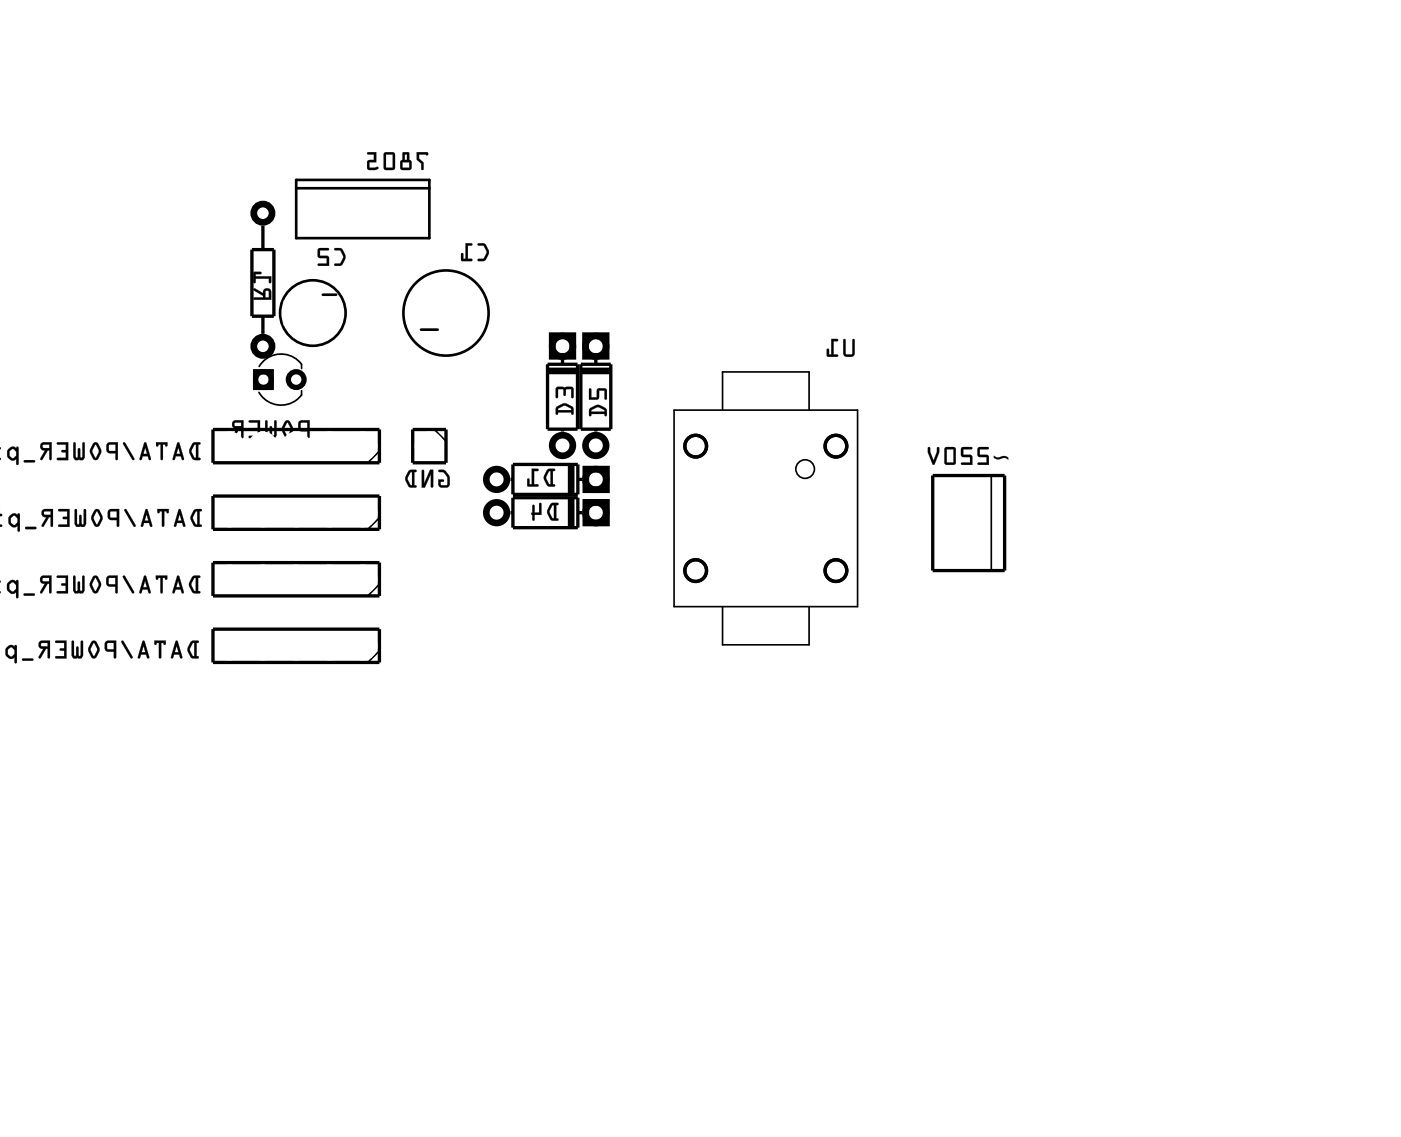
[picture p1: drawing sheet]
<svg xmlns="http://www.w3.org/2000/svg" width="107mm" height="87mm" viewBox="0 0 107 87" stroke-linecap="round" stroke-linejoin="round" font-family="sans-serif">
<g fill="none" stroke="#000" stroke-width=".2">
<path d="M22.6 13.7h10.2v4.5h-10.2zM22.6 14.4h10.2M98.4 8.6h.1M24.6 22.5h1M32.1 25.2h1.3"/>
<circle cx="23.9" cy="23.9" r="2.5"/>
<circle cx="34" cy="23.9" r="3.3"/>
</g>
<path d="M98.4 8.6h.1" fill="none" stroke="#000" stroke-width=".08"/>
<g fill="none" stroke="#000" stroke-width=".25">
<path d="M19.2 19.1h1.7v5h-1.7zM20.1 17.2v1.9M16.2 32.8h12.7v2.5h-12.7zM16.2 37.9h12.7v2.5h-12.7zM20.1 24.1v1.4M31.5 32.8h2.5v2.5h-2.5zM39 36.6h.1M39 39.1h.1M39.1 35.4h5v2.3h-5zM39.1 38h5v2.3h-5zM41.8 27.8h2.3v5h-2.3zM42.9 27.5v.3"/>
<path d="M42.9 32.8v.1M44.1 36.6h.3M44.1 39.1h.3M44.3 27.8h2.3v5h-2.3zM45.5 27.5v.3M45.5 32.8v.1M71.2 36.3h5.4v7.2h-5.4zM16.2 48h12.7v2.6h-12.7zM16.2 42.9h12.7v2.6h-12.7z"/>
</g>
<g fill="none" stroke="#000" stroke-width=".13">
<path d="M19.8 28a1.95 1.95 0 0 1 3.2-.2v.3M23 29.8a.97 .97 0 0 1-.8 1 1.95 1.95 0 0 1-2.4-.9M28.9 39.5l-.8 .9M28.9 34.4l-.8 .9M33.1 32.8l.9 .9M51.4 31.3h14v15h-14zM61.7 31.3v-2.9h-6.6v2.9M75.6 36.3v7.2M28.9 49.7l-.8 .9M28.9 44.6l-.8 .9M55.1 46.3v2.9h6.6v-2.9"/>
<circle cx="61.4" cy="35.8" r=".71"/>
</g>
<path d="M41.8 28.3h2.3M43.6 35.4v2.3M43.6 38v2.3M44.3 28.3h2.3" fill="none" stroke="#000" stroke-width=".51"/>
<g fill="#000">
<path d="M25.5 19l.1 .1h.4l.2 .5-.2 .5h-.4l-.1 .1 .1 .1a.6 .6 0 0 0 .8-.6l-.1-.3-.2-.4-.2-.1zM24.3 19l-.1 .6 .2 .1h.5v.4h-.6l-.1 .1 .9 .1v-.7l-.7-.1v-.4h.6l.1-.1z"/>
<path d="M25.5 19v.1h.5l.2 .5-.2 .5h-.4a.1 .1 0 0 0-.1 .1 .1 .1 0 0 0 .1 .1l.5-.1 .3-.6-.3-.6zM25.5 19h.6l.2 .4a.83 .83 0 0 1-.3 .9h-.4l-.1-.1 .1-.1h.4l.2-.4v-.2l-.2-.4h-.4zM24.3 19v.7h.6v.4h-.6a.1 .1 0 0 0-.1 .1 .1 .1 0 0 0 .1 .1h.8v-.7l-.7-.1v-.4h.6a.1 .1 0 0 0 .1-.1 .1 .1 0 0 0-.1-.1zM24.3 19h.8l-.1 .1h-.6v.4l.6 .1 .1 .7-.9-.1 .1-.1h.6v-.4h-.5l-.1-.1z"/>
<path d="M31.8 11.6v.6l.3 .3v.4l.2 .1v-.6l-.3-.3v-.3h.5l.1 .1 .1-.2zM30.7 11.6v.6l-.2 .2v.5l.2 .1h.6l.1-.2v-.4l-.2-.2v-.5zM30.7 12.4h.5v.4h-.5zM30.9 11.8h.2v.4h-.2zM29.3 11.7v1.2l.1 .1h.6l.1-.2v-1.1l-.1-.1zM29.4 11.8h.6v1h-.6zM28 11.6l.1 .2h.4v.4l-.4 .1-.1 .6 .2 .1h.4a.15 .15 0 0 0 .2 0 .15 .15 0 0 0 0-.3l-.6 .1v-.4h.5v-.8z"/>
<path d="M31.8 11.6v.6l.3 .3v.4a.1 .1 0 0 0 .1 .1 .1 .1 0 0 0 .1-.1v-.5l-.3-.3v-.3h.5l.1 .1 .1-.2zM31.8 11.6l.8 .1v.2l-.1-.1h-.5v.3l.3 .3v.6l-.1-.1v-.4l-.4-.3zM30.7 11.6v.6l-.2 .2v.5l.2 .1h.6l.1-.2v-.4l-.2-.2v-.5zM30.7 11.6l.5 .1v.5l.2 .2v.4l-.1 .2h-.6l-.1-.1-.1-.5 .2-.2zM30.7 12.4h.5v.4h-.5zM30.7 12.4v.4h.5v-.4zM30.9 11.8h.2v.4h-.2zM30.9 11.8v.4h.2v-.4zM29.3 11.7v1.2l.1 .1h.6l.1-.2v-1.1l-.1-.1zM29.3 11.7l.7-.1 .1 .1v1.1l-.1 .2h-.6l-.1-.1zM29.4 11.8h.6v1h-.6zM29.4 11.8v1h.6v-1zM28 11.6l.1 .2h.4v.4l-.4 .1-.1 .6 .2 .1 .6-.1a.1 .1 0 0 0 .1-.1 .1 .1 0 0 0-.1-.1l-.6 .1v-.4h.5v-.8zM28 11.6h.7v.8h-.5v.4l.6-.1 .1 .1-.1 .1-.6 .1-.2-.1 .1-.6 .4-.1v-.4h-.4z"/>
<path d="M36.5 18.6v.1l.4 .1 .2 .4-.2 .5-.4 .1-.1 .1h.1a.6 .6 0 0 0 .8-.6v-.2l-.3-.4-.2-.1zM35.5 18.6v1.2h-.2v-.4l-.1-.1v.6h.8v-.1h-.3v-1.1h.3v-.1z"/>
<path d="M36.5 18.6v.1l.4 .1 .2 .4-.2 .5h-.4a.1 .1 0 0 0-.1 .1 .1 .1 0 0 0 .1 .1l.6-.1 .2-.6-.3-.6zM36.5 18.6h.5l.3 .5a.83 .83 0 0 1-.4 .8h-.4l-.1-.1h.1l.4-.1 .2-.3v-.3l-.2-.4h-.4zM35.5 18.6v1.2h-.2l.1-.4a.1 .1 0 0 0-.1-.1 .1 .1 0 0 0-.1 .1v.5h.8a.1 .1 0 0 0 .1-.1 .1 .1 0 0 0-.1-.1l-.3 .1v-1.1l.3 .1a.1 .1 0 0 0 .1-.1 .1 .1 0 0 0-.1-.1zM35.5 18.6h.5v.1h-.3v1.1h.3v.1h-.8v-.6l.1 .1v.4h.2z"/>
<path d="M14.7 33.8a.81 .81 0 0 0 0 1.2l.5 .1 .1-.1-.2-.1v-1h.2v-.1h-.4zM14.8 33.9h.2v1h-.2l-.2-.5zM13.6 33.8l-.4 1.3h.1l.1-.3h.4l.1 .3h.1v-.1l-.3-1.2zM13.6 34.2l.1 .4h-.2zM11.9 33.8l.1 .3h.1v-.2h.2v1.1l.1 .1v-1.2h.2v.2h.1l.1-.3zM11 33.8l-.4 1.3h.2l.1-.3h.4l.1 .3h.1v-.1l-.3-1.2zM11.1 34.2l.1 .4h-.3zM9.4 33.8v.1l.7 1.2h.1v-.1l-.7-1.2zM8.2 33.8l-.1 .2v.4l.2 .2h.5v.5h.1l.1-1.3zM8.3 34l.5-.1v.5h-.5zM7.1 33.8l-.2 .6 .2 .6a.23 .23 0 0 0 .4 0l.2-.7-.2-.5h-.2zM7.3 33.9l.2 .5-.2 .5-.3-.5zM5.6 33.8v1.1l.1 .2h.6l.2-.2v-1.1h-.2v1.1h-.1h-.1v-.6l-.1-.1-.1 .1v.6h-.1v-1.1zM4.4 33.8v.1h.6v.4l-.3 .1v.1h.3v.4h-.6l-.1 .2h.9v-1.3zM3.1 33.8a.32 .32 0 0 0 0 .4 .32 .32 0 0 0 .3 .2l-.3 .7h.1l.4-.7h.2v.6l.1 .1v-1.3zM3.3 34l.5-.1v.3h-.5zM1.8 35.1l.1 .2h.7l.1-.1-.1-.1zM.6 34.3v.1a.54 .54 0 0 0 .4 .8l.2-.2v.4h.2v-1.3a.09 .09 0 0 0-.1 0 .09 .09 0 0 0-.1 .1l-.2-.1zM.8 34.4l.2-.1 .2 .2v.3l-.2 .2-.3-.2zM-.1 34.1l.1 1 .1-.1-.2-.1v-.6l.2-.1zM-.1 33.7v.2zM-.1 34.1v1zM-.1 34.1v1zM-.1 35.1v.2zM-.1 34.1v1zM-.1 34.1v1zM-.1 34.7v.2zM-.1 34.1v1zM-.1 33.8v1.3zM-.1 34.1v1zM-.1 34.3v.3zM-.1 34.1v1z"/>
<path d="M14.7 33.8l-.3 .5 .1 .3 .2 .5h.5a.1 .1 0 0 0 .1-.1 .1 .1 0 0 0-.1-.1h-.1v-1h.1a.1 .1 0 0 0 .1-.1 .1 .1 0 0 0-.1-.1zM14.7 33.9l.2-.1h.4l-.1 .1h-.1v1.1h.2l-.1 .1h-.5l-.2-.5v-.3zM14.8 34l.2-.1v1h-.2l-.2-.5zM14.8 33.9l-.2 .5 .2 .5 .2 .1v-1.1zM13.5 33.8l-.3 1.3h.1l.1-.3h.4l.1 .3h.1l.1-.1-.4-1.2zM13.5 33.8h.2l.3 1.2v.1h-.1l-.1-.3h-.4l-.1 .3-.1-.1zM13.6 34.2l.1 .4h-.2zM13.6 34.1l-.1 .6h.3zM11.9 33.7v.3a.1 .1 0 0 0 .1 .1 .11 .11 0 0 0 .1-.2h.2l-.1 1.1a.1 .1 0 0 0 .1 .1 .1 .1 0 0 0 .1-.1v-1.1h.2a.11 .11 0 0 0 0 .2 .11 .11 0 0 0 .2-.1v-.3zM11.9 33.8h.9l-.1 .3-.1-.2h-.2v1.2l-.1-.1v-1.1h-.2l-.1 .2zM11 33.8l-.4 1.3h.2l.1-.3h.4v.3h.2v-.1l-.3-1.2zM11 33.8h.2l.3 1.2v.1h-.2v-.3h-.4l-.1 .3-.2-.1zM11.1 34.2l.1 .4h-.3zM11.1 34.1l-.2 .6h.3zM9.4 33.8v.1l.7 1.2a.1 .1 0 0 0 .1 0 .1 .1 0 0 0 0-.1l-.6-1.2zM9.4 33.8h.1l.7 1.2v.1h-.1l-.7-1.2zM8.2 33.8l-.1 .2v.4l.2 .2h.5v.4a.1 .1 0 0 0 .1 .1 .1 .1 0 0 0 .1-.1v-1.3h-.6zM8.2 33.8h.8l-.1 1.3h-.1v-.5h-.5l-.2-.2zM8.3 34l.5-.1v.5h-.5zM8.3 34v.4h.5v-.5zM7.1 33.8l-.3 .6 .3 .6a.24 .24 0 0 0 .4 0l.2-.5v-.2l-.2-.5-.2-.1zM7.1 33.8a.23 .23 0 0 1 .4 .1l.2 .5-.2 .6a.24 .24 0 0 1-.4 0l-.2-.6zM7.3 33.9l.2 .5-.2 .5-.3-.5zM7.3 33.9l-.3 .5 .3 .6 .2-.5v-.1zM5.6 33.8v1.1l.2 .2h.2h.3l.2-.2v-1.1a.1 .1 0 0 0-.1-.1 .1 .1 0 0 0-.1 .1l-.1 1.1h-.1v-.6a.1 .1 0 0 0-.1-.1 .1 .1 0 0 0-.1 .1v.6h-.1v-1.1zM5.6 33.8h.2v1.2l.2-.1v-.7l.1 .1v.6l.1 .1 .1-.1v-1.1h.2v1.1l-.2 .2-.3-.1-.3 .1-.1-.2zM4.4 33.8v.1h.6v.4h-.2a.1 .1 0 0 0-.1 .1 .1 .1 0 0 0 .1 .1h.2v.4h-.6a.1 .1 0 0 0-.1 .1 .1 .1 0 0 0 .1 .1h.8v-1.4zM4.4 33.8h.8v1.3h-.9l.1-.1h.6v-.5h-.3v-.1h.3v-.5h-.6zM3.1 33.8a.32 .32 0 0 0 0 .4 .32 .32 0 0 0 .3 .2l-.3 .6a.1 .1 0 0 0 0 .1 .1 .1 0 0 0 .1 0l.4-.7h.2v.6a.1 .1 0 0 0 .1 .1 .1 .1 0 0 0 0-.1v-1.3h-.6zM3.2 33.8h.7v1.3l-.1-.1v-.6h-.2l-.4 .7h-.1l.4-.7a.31 .31 0 0 1-.4-.2 .31 .31 0 0 1 .1-.4zM3.3 34l.5-.1v.3h-.5zM3.3 34v.2h.5v-.3zM1.8 35.1l.1 .2h.7a.1 .1 0 0 0 .1-.1 .1 .1 0 0 0-.1-.1zM1.8 35.2l.8-.1 .1 .1-.1 .1h-.7zM.6 34.3l-.1 .2a.5 .5 0 0 0 .3 .6l.3 .1 .1-.2v.4a.1 .1 0 0 0 .1 .1 .1 .1 0 0 0 .1-.1v-1.2a.1 .1 0 0 0-.1-.1 .1 .1 0 0 0-.1 .1l-.2-.1zM.7 34.2l.3-.1 .2 .1 .1-.1h.1v1.4l-.1-.1-.1-.4-.1 .1h-.2l-.3-.2v-.5zM.8 34.4l.2-.1 .2 .2v.3l-.2 .2-.3-.2zM.7 34.4v.4l.3 .2 .2-.2v-.3l-.2-.2zM-.1 34.1v1a.11 .11 0 0 0 .2-.1 .11 .11 0 0 0-.2-.1v-.6a.11 .11 0 0 0 .2-.1 .11 .11 0 0 0-.2-.1zM-.1 34.1l.2 .1-.2 .1v.7h.2l-.1 .1zM-.1 33.7v.2zM-.1 33.7v.2zM-.1 34.1v1zM-.1 34.1v1zM-.1 34.1v1zM-.1 34.1v1zM-.1 35.1v.2zM-.1 35.1v.2zM-.1 34.1v1zM-.1 34.1v1zM-.1 34.1v1zM-.1 34.1v1zM-.1 34.7v.2zM-.1 34.7v.3zM-.1 34.1v1zM-.1 34.1v1zM-.1 33.8v1.3zM-.1 33.8v1.3zM-.1 34.1v1zM-.1 34.1v1zM-.1 34.3v.3zM-.1 34.3v.3zM-.1 34.1v1zM-.1 34.1v1z"/>
<path d="M19.4 22v.2l.7 .4v.1h-.7l-.1 .1 .1 .1h1.3v-.6a.32 .32 0 0 0-.4-.3 .32 .32 0 0 0-.2 .4zM20.3 22.2h.2v.5h-.3zM19.4 20.8v.8h.1v-.3h1v.3h.2v-.5h-1.2v-.2h.4v-.1z"/>
<path d="M19.4 22v.2l.7 .4v.1h-.7a.1 .1 0 0 0-.1 .1 .1 .1 0 0 0 .1 .1h1.3v-.6a.32 .32 0 0 0-.4-.3 .32 .32 0 0 0-.2 .4l-.6-.4zM19.4 22h.1l.6 .4a.31 .31 0 0 1 .2-.4 .31 .31 0 0 1 .4 .3v.6h-1.3l-.1-.1 .1-.1h.7v-.1l-.7-.4zM20.3 22.2h.2v.5h-.3zM20.3 22.2l-.1 .5h.3v-.5zM19.4 20.8l-.1 .7a.1 .1 0 0 0 .1 .1 .1 .1 0 0 0 .1-.1v-.2h1v.2a.1 .1 0 0 0 .1 .1 .1 .1 0 0 0 .1-.1v-.4h-1.2v-.2h.4a.1 .1 0 0 0 .1-.1 .1 .1 0 0 0-.1-.1zM19.4 20.8h.5v.1h-.4v.2h1.2v.5h-.2v-.3h-1v.3h-.1z"/>
<path d="M22.8 32.2v.1v.5l.1 .1h.5l.1 .5h.1v-1.3zM23 32.3h.4v.4h-.4zM21.8 32.2l-.3 .6 .2 .5a.23 .23 0 0 0 .4 0l.3-.6-.3-.5-.2-.1zM21.9 32.3l.3 .4-.3 .6-.2-.5zM20.3 32.1l-.1 1.1 .2 .2h.6l.1-.2v-1.1h-.1l-.1 .1v1l-.1 .1v-.1v-.6l-.1-.1-.1 .1v.6l-.1 .1-.1-1.1zM19 32.1v.1l.7 .1v.4h-.3l-.1 .1h.1h.3v.5h-.6l-.1 .1h.8v-1.3zM17.8 32.2a.32 .32 0 0 0-.1 .3 .32 .32 0 0 0 .4 .2l-.4 .7h.1l.5-.7h.1v.7h.1l.1-1.3zM17.9 32.3h.5v.2h-.5z"/>
<path d="M22.8 32.2l-.1 .1 .1 .5 .1 .1h.5v.5a.1 .1 0 0 0 .1 .1 .1 .1 0 0 0 .1-.1v-1.3h-.6zM22.8 32.2l.8-.1v1.3h-.1v-.5h-.6l-.1-.1zM23 32.3h.4v.4h-.4zM23 32.3v.4l.5 .1v-.6zM21.8 32.1l-.3 .7 .2 .5a.24 .24 0 0 0 .4 0l.3-.4v-.2l-.3-.6h-.2zM21.8 32.2a.23 .23 0 0 1 .3 0l.3 .6-.3 .5a.24 .24 0 0 1-.4 0l-.2-.5zM21.9 32.3l.3 .4-.3 .6-.2-.5zM21.9 32.3l-.2 .5 .2 .5 .3-.4v-.2zM20.3 32.1l-.1 1.1 .2 .3 .3-.1h.3l.1-.2v-1a.1 .1 0 0 0-.1-.1 .1 .1 0 0 0-.1 .1v1.1l-.1-.1v-.6a.1 .1 0 0 0-.1-.1 .1 .1 0 0 0-.1 .1v.6l-.1 .1-.1-1.1zM20.3 32.1l.1 .1 .1 1.1 .1-.1v-.7l.1 .1v.6l.1 .1 .1-.1v-1l.1-.1h.1v1.1l-.1 .2h-.3h-.3l-.2-.2zM19 32.1v.2h.7v.4h-.3a.1 .1 0 0 0-.1 .1 .1 .1 0 0 0 .1 .1l.3-.1v.5h-.6a.1 .1 0 0 0-.1 .1 .1 .1 0 0 0 .1 .1h.7v-1.4zM19 32.1h.8v1.3h-.8l.1-.1h.6v-.5h-.3h-.1l.1-.1h.3v-.5h-.7zM17.8 32.2a.32 .32 0 0 0-.1 .3 .32 .32 0 0 0 .4 .2l-.4 .6a.1 .1 0 0 0 0 .1 .1 .1 0 0 0 .2 0l.4-.7h.1v.7a.1 .1 0 0 0 .1 .1 .1 .1 0 0 0 .1-.1v-1.3h-.6zM17.8 32.2l.8-.1-.1 1.3h-.1v-.7h-.1l-.4 .7h-.2l.4-.7a.31 .31 0 0 1-.4-.2 .31 .31 0 0 1 .1-.3zM17.9 32.3h.5v.2h-.5zM17.9 32.3v.2h.5v-.3z"/>
<path d="M33.5 35.9v.1l.4 .1 .2 .4v.5h-.1h-.4v-.2h.2l.1-.2h-.5l.1 .5 .2 .1h.4l.2-.2a.92 .92 0 0 0-.5-1.1zM32.2 35.9v1.3h.2l.5-1v.9l.1 .1v-1.3h-.2l-.4 1v-1zM31.2 35.9a.81 .81 0 0 0 0 1.2l.5 .1 .1-.1-.2-.1v-1h.2v-.1h-.4zM31.3 36h.1v1h-.1l-.2-.5z"/>
<path d="M33.5 35.9v.1h.3l.3 .4v.6h-.4l-.1-.2h.2a.1 .1 0 0 0 .1-.1 .1 .1 0 0 0-.1-.1h-.4l.1 .5 .2 .1 .5-.1 .1-.1-.1-.7-.3-.4zM33.5 35.9h.3l.2 .1a.9 .9 0 0 1 .1 1.2h-.5l-.1-.2-.1-.4 .5 .1-.1 .1h-.2l.1 .2h.3h.1v-.6l-.3-.4h-.3zM32.2 35.9v1.3h.2l.5-1v.9a.1 .1 0 0 0 .1 .1 .1 .1 0 0 0 .1-.1v-1.3h-.3l-.4 1.1v-1zM32.2 35.9h.1v1l.5-1h.2v1.3l-.1-.1v-1l-.5 1.1h-.2zM31.2 35.9l-.3 .5 .1 .3 .2 .5h.5a.1 .1 0 0 0 .1-.1 .1 .1 0 0 0-.1-.1h-.1v-1h.1a.1 .1 0 0 0 .1-.1 .1 .1 0 0 0-.1-.1zM31.2 36l.2-.1h.4l-.1 .1h-.1v1l.2 .1-.1 .1h-.5l-.2-.5v-.3zM31.3 36.1l.1-.1v1h-.1l-.2-.5zM31.3 36l-.2 .5 .2 .5h.1v-1z"/>
<path d="M41.7 35.9a.81 .81 0 0 0 0 1.2h.6h.1l-.2-.1v-1l.1-.1v-.1h-.4zM41.9 36h.1v1l-.1-.1-.2-.4zM40.6 35.8v1.2h-.2v-.4l-.1-.1-.1 .6h.8v-.1h-.3v-1l.3-.1 .1-.1z"/>
<path d="M41.7 35.9l-.2 .5v.2l.3 .5h.5a.1 .1 0 0 0 .1 0 .1 .1 0 0 0-.1-.1h-.1v-1h.1a.1 .1 0 0 0 .1-.1 .1 .1 0 0 0-.1-.1zM41.8 35.9l.1-.1h.4v.1h-.1v1.1h.1v.1h-.5l-.3-.5v-.3zM41.9 36h.1v1l-.1-.1-.2-.4zM41.9 36l-.2 .5 .2 .4 .1 .1v-1.1zM40.6 35.8v1.2h-.2v-.4a.1 .1 0 0 0-.1-.1 .1 .1 0 0 0-.1 .1v.5h.8a.1 .1 0 0 0 .1 0 .1 .1 0 0 0-.1-.1h-.3v-1h.3a.1 .1 0 0 0 .1-.1 .1 .1 0 0 0-.1-.1zM40.6 35.8h.5l-.1 .1h-.3v1.1h.3v.1h-.8l.1-.6 .1 .1v.4h.2z"/>
<path d="M42.5 31l-.1 .6 .1 .1 .1-.2h1v.1h.1v-.5a.8 .8 0 0 0-1.2-.1zM42.6 31.2l.5-.2 .4 .2 .1 .1h-1zM42.5 29.6v.8l.1-.1v-.6h.4v.5h.1h.1v-.5h.4v.6h.2v-.6l-.1-.2z"/>
<path d="M42.5 31l-.1 .6a.1 .1 0 0 0 .1 .1 .1 .1 0 0 0 .1-.1v-.1h1v.1a.1 .1 0 0 0 .1 .1 .1 .1 0 0 0 .1-.1l-.1-.5-.4-.3h-.3zM42.5 31l.4-.2h.4l.4 .3v.5h-.1v-.1h-1v.1h-.1l-.1-.4zM42.6 31.2l.5-.2 .4 .2 .1 .1h-1zM42.6 31.2v.1h1l-.1-.1-.4-.2zM42.4 29.6v.7a.1 .1 0 0 0 .1 .1 .1 .1 0 0 0 .1-.1v-.6h.4v.4a.1 .1 0 0 0 .1 .1 .1 .1 0 0 0 .1-.1v-.4h.4v.6a.1 .1 0 0 0 .1 .1 .1 .1 0 0 0 .1-.1v-.6l-.1-.2zM42.5 29.6l1.1-.1 .2 .2-.1 .6h-.1v-.6h-.4v.5h-.1h-.1v-.5h-.4v.6l-.1 .1z"/>
<path d="M42 38.5a.81 .81 0 0 0 0 1.2h.5h.1l-.2-.1v-1l.2-.1v-.1h-.4zM42.2 38.6h.1v1l-.2-.1-.2-.4zM40.6 38.6v.5l-.1 .1 .2 .5h.1v-.4h.5v-.8v-.1h-.2v.7h-.3v-.5z"/>
<path d="M42 38.5l-.3 .5 .1 .2 .3 .5 .4 .1a.1 .1 0 0 0 .1-.1 .1 .1 0 0 0-.1-.1h-.1v-1h.1a.1 .1 0 0 0 .1-.1 .1 .1 0 0 0-.1-.1zM42 38.5l.2-.1h.4v.1h-.2v1.1h.2v.1h-.5l-.3-.5v-.3zM42.2 38.6h.1v1l-.2-.1-.2-.4zM42.2 38.6l-.3 .5 .2 .4 .2 .1v-1.1zM40.6 38.5v.6a.09 .09 0 0 0-.1 .1 .09 .09 0 0 0 .1 .1v.4a.1 .1 0 0 0 .1 .1 .1 .1 0 0 0 .1-.1v-.4h.5v-.8a.1 .1 0 0 0-.1-.1 .1 .1 0 0 0-.1 .1v.6h-.3v-.5zM40.6 38.6h.2v.5h.3v-.7h.2v.1v.8h-.5v.4h-.1l-.2-.5 .1-.1z"/>
<path d="M45 31.2l-.1 .5 .1 .1 .1-.2h1l.1 .1v.1l.1-.6a.8 .8 0 0 0-1.2-.1zM45.1 31.3l.5-.2 .5 .2v.1h-1zM45 29.7l-.1 .8h.8v-.7h.4v.7h.2v-.7l-.1-.1h-.6l-.1 .6h-.4v-.6z"/>
<path d="M45 31.1l-.1 .6a.1 .1 0 0 0 .1 .1 .1 .1 0 0 0 .1-.1v-.1h1v.1a.1 .1 0 0 0 .1 .1 .1 .1 0 0 0 .1-.1v-.5l-.5-.3h-.3zM45 31.2l.4-.3h.4l.5 .3v.5h-.1l-.1-.1h-1v.1l-.1 .1-.1-.4zM45.1 31.3l.5-.2 .5 .2v.1h-1zM45.1 31.3v.1h1v-.1l-.4-.2zM45 29.7l-.1 .8h.8v-.7h.4v.6a.1 .1 0 0 0 .1 .1 .1 .1 0 0 0 .1-.1v-.6l-.1-.2-.6 .1-.1 .6h-.4v-.6zM45 29.7h.1v.6h.4l.1-.6h.6l.1 .1v.6h-.2v-.6h-.4l-.1 .6-.7 .1z"/>
<path d="M64.4 25.9v1.2l.1 .1h.5l.2-.2v-1.1h-.1l-.1 .1v1l-.4 .1-.1-.1v-1.1zM63.4 25.9v1.2h-.1l-.1-.4-.1-.1v.6h.8v-.1h-.3v-1.1h.3v-.1z"/>
<path d="M64.4 25.9l-.1 1.1 .1 .2h.2h.4l.2-.1v-1.1a.1 .1 0 0 0-.1-.1 .1 .1 0 0 0-.1 .1v1h-.4h-.1v-1.1zM64.4 25.9h.1v1.1l.1 .1 .4-.1v-1l.1-.1h.1v1.1l-.2 .2h-.5l-.1-.1zM63.4 25.9v1.2h-.1v-.4a.1 .1 0 0 0-.1-.1 .1 .1 0 0 0-.1 .1v.5h.8a.1 .1 0 0 0 .1-.1 .1 .1 0 0 0-.1-.1l-.3 .1v-1.1l.3 .1a.1 .1 0 0 0 .1-.1 .1 .1 0 0 0-.1-.1zM63.4 25.9h.5v.1h-.3v1.1h.3v.1h-.8v-.6l.1 .1v.4h.2z"/>
<path d="M75.8 34.8a.34 .34 0 0 0 .6 .2 .42 .42 0 0 1 .5 .1 .37 .37 0 0 0-.6-.2 .43 .43 0 0 1-.5-.1zM75.8 34.8a.4 .4 0 0 0 .5 .1l.5-.1 .1 .1v.2a.4 .4 0 0 0-.5-.1h-.4l-.2-.1zM74.6 34.2v.6l.7 .1v.4h-.6a.1 .1 0 0 0-.1 .1 .1 .1 0 0 0 .1 .1h.8l-.1-.7-.6-.1v-.4h.6a.1 .1 0 0 0 .1-.1 .1 .1 0 0 0-.1-.1zM74.6 34.2h.8v.1h-.7v.4l.7 .1v.7l-.8-.1 .1-.1h.6v-.4h-.5l-.2-.1zM73.4 34.2v.6l.6 .1v.4h-.6a.1 .1 0 0 0-.1 .1 .1 .1 0 0 0 .1 .1h.8l-.1-.7-.6-.1v-.4h.6a.1 .1 0 0 0 .1-.1 .1 .1 0 0 0-.1-.1zM73.4 34.2h.8l-.1 .1h-.6v.4l.6 .1 .1 .7-.9-.1 .1-.1h.6v-.4h-.5l-.2-.1zM72.1 34.2v1.2l.1 .1h.6l.1-.2v-1.1l-.2-.1zM72.1 34.2l.6-.1 .2 .1v1.1l-.1 .2h-.6l-.1-.1zM72.2 34.3h.5v1h-.5zM72.2 34.3v1h.6v-1zM70.8 34.1v.4l.4 1 .5-1v-.3a.1 .1 0 0 0-.1-.1 .1 .1 0 0 0-.1 .1v.3l-.3 .6-.2-.6v-.3zM70.8 34.2h.2v.3l.2 .7 .3-.7v-.3h.1l.1 .3-.4 1-.2-.1-.3-.9z"/>
<path d="M75.8 34.8a.36 .36 0 0 0 .6 .2 .43 .43 0 0 1 .5 .1 .36 .36 0 0 0-.5-.2 .43 .43 0 0 1-.6-.1zM74.6 34.2v.6l.2 .1h.5v.4h-.6l-.1 .1 .8 .1v-.7l-.6-.1v-.4h.6v-.1zM73.4 34.2l-.1 .6 .2 .1h.5v.4h-.6l-.1 .1 .9 .1-.1-.7-.6-.1v-.4h.6l.1-.1zM72.1 34.2v1.2l.1 .1h.6l.1-.2v-1.1l-.2-.1zM72.2 34.3h.5v1h-.5zM70.8 34.1v.4l.3 .9 .2 .1 .4-1v-.3h-.2v.3l-.3 .6-.2-.6v-.3z"/>
<path d="M14.6 49a.81 .81 0 0 0 0 1.2l.5 .1 .1-.1-.2-.1v-1l.1-.1h.1l-.4-.1zM14.7 49.1h.1v1l-.1-.1-.2-.4zM13.4 48.9l-.4 1.3h.2l.1-.2h.4l.1 .2 .1 .1v-.1l-.3-1.2zM13.5 49.3l.1 .5h-.3zM11.8 48.9v.3h.1l.1-.1h.1v1.1l.1 .1 .1-1.2h.2v.1h.1v-.3zM10.9 48.9l-.4 1.3h.2l.1-.2h.3l.1 .2 .1 .1 .1-.1-.4-1.2zM11 49.3l.1 .5h-.3zM9.3 48.9v.1l.7 1.2 .1 .1v-.2l-.7-1.2zM8.1 49l-.1 .2v.4l.2 .1h.5v.5l.1 .1 .1-1.4zM8.2 49.1h.5v.5l-.5-.1zM7 49l-.3 .6 .3 .5a.23 .23 0 0 0 .4 0l.2-.6-.3-.5-.1-.1zM7.1 49.1l.3 .4-.2 .6-.3-.5zM5.5 48.9v1.1l.1 .2h.6l.1-.2v-1l-.1-.1v.1v1l-.2 .1v-.1v-.6l-.1-.1-.1 .1v.6l-.1 .1-.1-1.1zM4.2 48.9l.1 .2h.6v.4h-.3v.1v.1h.3v.4h-.6l-.1 .1 .9 .1v-1.4zM3 49a.32 .32 0 0 0 0 .4 .32 .32 0 0 0 .3 .1l-.4 .7h.2l.4-.7h.1v.7l.2 .1v-1.4zM3.1 49.1h.5v.2h-.4zM1.7 50.3l.1 .1h.7v-.1zM.5 49.4l-.1 .1a.54 .54 0 0 0 .4 .8l.3-.1v.4h.2v-1.3a.09 .09 0 0 0-.1-.1 .11 .11 0 0 0-.1 .2l-.3-.2zM.6 49.6l.3-.2 .2 .2v.3l-.2 .2-.3-.2zM-.1 49.3v1zM-.1 48.8v.3zM-.1 49.3v1zM-.1 49.3v1zM-.1 50.3v.1zM-.1 49.3v1zM-.1 48.9v1.4zM-.1 49.3v1zM-.1 49.8v.3zM-.1 49.3v1zM-.1 49.3v1zM-.1 49.4v.3z"/>
<path d="M14.6 49l-.3 .5v.3l.3 .4 .5 .1a.1 .1 0 0 0 .1-.1 .1 .1 0 0 0-.1-.1h-.1v-1h.1a.1 .1 0 0 0 .1-.1 .1 .1 0 0 0-.1-.1zM14.6 49l.2-.1 .4 .1-.1 .1h-.1v1h.1v.1h-.5l-.3-.4v-.4zM14.7 49.1h.1v1l-.1-.1-.2-.4zM14.7 49.1l-.2 .5 .2 .4 .1 .1v-1zM13.4 48.9l-.4 1.3h.2l.1-.2h.4v.2l.2 .1v-.1l-.3-1.2zM13.4 48.9l.2 .1 .3 1.2h-.2v-.2h-.4l-.1 .2h-.2zM13.5 49.3l.1 .5h-.3zM13.5 49.3l-.2 .5h.3zM11.8 48.9v.2a.1 .1 0 0 0 .1 .1 .1 .1 0 0 0 .1-.1h.1v1.1a.1 .1 0 0 0 .1 .1 .1 .1 0 0 0 .1-.1v-1.1h.2a.11 .11 0 0 0 0 .1 .11 .11 0 0 0 .1 0l.1-.3zM11.8 48.9h.8v.3l-.1-.1h-.2l-.1 1.1h-.1v-1.1h-.2l-.1 .1zM10.9 48.9l-.4 1.3h.2l.1-.2h.3l.1 .2 .1 .1 .1-.1-.4-1.2zM10.9 48.9l.1 .1 .4 1.2h-.1h-.1v-.2h-.5v.2h-.2zM10.9 49.3l.2 .5h-.3zM11 49.3l-.2 .5h.3zM9.3 48.9v.1l.7 1.2a.1 .1 0 0 0 .1 .1 .1 .1 0 0 0 0-.2l-.7-1.2zM9.3 48.9h.1l.7 1.2v.1h-.1l-.7-1.2zM8.1 49l-.1 .2v.4l.2 .1h.5v.5a.1 .1 0 0 0 .1 .1 .1 .1 0 0 0 .1-.1v-1.3h-.6zM8.1 49l.8-.1-.1 1.3h-.1v-.5h-.5l-.2-.1zM8.2 49.1h.5v.5l-.5-.1zM8.2 49.1v.4l.5 .1v-.5zM7 49l-.3 .6 .3 .5a.24 .24 0 0 0 .4 0l.2-.4v-.2l-.3-.5-.1-.1zM7 49a.23 .23 0 0 1 .4 0l.2 .6-.2 .5a.24 .24 0 0 1-.4 0l-.3-.5zM7.1 49.1l.3 .4-.2 .6-.3-.5zM7.1 49.1l-.2 .5 .3 .5 .2-.4v-.2zM5.5 48.9v1.1l.1 .3 .3-.1 .3 .1 .1-.3v-1a.1 .1 0 0 0-.1-.1 .1 .1 0 0 0 0 .1l-.1 1.1-.1-.1v-.6a.1 .1 0 0 0-.1-.1 .1 .1 0 0 0-.1 .1v.6l-.1 .1v-1.1zM5.5 48.9l.1 .1 .1 1.1 .1-.1 .1-.6h.1v.6v.1l.2-.1v-1v-.1l.1 .1v1l-.1 .2h-.3h-.3l-.1-.2zM4.2 48.9l.1 .2h.6v.4h-.3a.1 .1 0 0 0-.1 .1 .1 .1 0 0 0 .1 .1h.3v.4h-.6a.1 .1 0 0 0-.1 .1 .1 .1 0 0 0 .1 .1h.8v-1.4zM4.2 48.9h.9v1.4l-.9-.1 .1-.1h.6v-.4h-.3v-.1v-.1h.3v-.4h-.6zM3 49a.32 .32 0 0 0 0 .4 .32 .32 0 0 0 .3 .1l-.4 .6a.11 .11 0 0 0 .1 .2 .1 .1 0 0 0 .1-.1l.4-.7h.1v.7a.1 .1 0 0 0 .1 .1 .1 .1 0 0 0 .1-.1v-1.3h-.6zM3 49l.8-.1v1.3h-.2v-.7h-.1l-.4 .7h-.1l.3-.7a.31 .31 0 0 1-.3-.1 .31 .31 0 0 1 0-.4zM3.2 49.1h.4v.2h-.4zM3.1 49.1l.1 .2 .4 .1v-.3zM1.7 50.3v.1h.8a.1 .1 0 0 0 .1-.1 .1 .1 0 0 0-.1-.1zM1.7 50.3h.8v.1h-.7zM.5 49.4l-.1 .2a.5 .5 0 0 0 .3 .6l.2 .1 .2-.1v.3a.1 .1 0 0 0 .1 .1 .1 .1 0 0 0 .1-.1v-1.2a.1 .1 0 0 0-.1-.1 .11 .11 0 0 0-.1 .2l-.3-.2zM.6 49.3l.2-.1 .3 .2 .1-.2 .1 .1-.1 1.3h-.1v-.5l-.1 .2h-.3l-.3-.3v-.4zM.6 49.6l.3-.2 .2 .2v.3l-.2 .2-.3-.2zM.6 49.6v.3l.3 .2 .2-.2v-.3l-.2-.2zM-.1 49.3v1zM-.1 49.3v.9zM-.1 48.8v.3zM-.1 48.8v.3zM-.1 49.3v1zM-.1 49.3v.9zM-.1 49.3v1zM-.1 49.3v.9zM-.1 50.2v.2zM-.1 50.3v.1zM-.1 49.3v1zM-.1 49.3v.9zM-.1 48.9v1.4zM-.1 48.9v1.3zM-.1 49.3v1zM-.1 49.3v.9zM-.1 49.8v.3zM-.1 49.8v.3zM-.1 49.3v1zM-.1 49.3v.9zM-.1 49.3v1zM-.1 49.3v.9zM-.1 49.5v.2zM-.1 49.4v.3z"/>
<path d="M14.7 44a.81 .81 0 0 0 0 1.2l.5 .1 .1-.1-.2-.1v-1h.2v-.1l-.4-.1zM14.8 44.1h.1v1h-.1l-.2-.5zM13.5 44l-.3 1.2 .1 .1 .1-.3h.4l.1 .3h.1v-.1l-.3-1.2zM13.6 44.3l.1 .5h-.3zM11.9 43.9v.3h.1l.1-.1h.1v1.1l.2 .1v-1.2h.2v.1h.1l.1-.3zM11 44l-.4 1.2 .2 .1 .1-.3h.4v.3h.1l.1-.1-.3-1.2zM11.1 44.3l.1 .5h-.3zM9.4 44v.1l.7 1.1 .1 .1v-.1l-.7-1.2zM8.2 44l-.1 .2v.4l.2 .2h.5v.4l.1 .1 .1-1.4zM8.3 44.1h.5v.5h-.5zM7.1 44l-.3 .6 .3 .6a.23 .23 0 0 0 .4 0l.2-.7-.3-.5-.1-.1zM7.3 44.1l.2 .4-.2 .6-.3-.5zM5.6 44v1.1l.1 .2h.6l.2-.2-.1-1.1-.1-.1v.1v1l-.1 .1-.1-.1v-.5l-.1-.1-.1 .1v.5l-.1 .1v-1.1zM4.3 44l.1 .1h.6v.4h-.3v.1v.1h.3v.4h-.6l-.1 .1 .9 .1v-1.4zM3.1 44a.32 .32 0 0 0 0 .4 .32 .32 0 0 0 .3 .2l-.3 .6 .1 .1 .4-.7h.1v.6l.2 .1v-1.4zM3.3 44.1h.4v.3h-.4zM1.8 45.3l.1 .2h.7l.1-.1-.1-.1zM.6 44.5l-.1 .1a.54 .54 0 0 0 .4 .7l.3-.1v.4h.2v-1.3a.09 .09 0 0 0-.1 0 .09 .09 0 0 0-.1 .1l-.3-.1zM.7 44.6l.3-.2 .2 .2v.4l-.2 .1-.3-.1zM-.1 44.3l.1 1 .1-.1-.2-.1v-.6l.2-.1zM-.1 43.9v.2zM-.1 44.3v1zM-.1 44.3v1zM-.1 45.3v.2zM-.1 44.3v1zM-.1 43.9v1.4zM-.1 44.3v1zM-.1 44.8v.3zM-.1 44.3v1zM-.1 44.3v1zM-.1 44.5v.2z"/>
<path d="M14.7 44l-.3 .5 .1 .3 .2 .5h.5a.1 .1 0 0 0 .1-.1 .1 .1 0 0 0-.1-.1h-.1v-1h.1a.1 .1 0 0 0 .1-.1 .1 .1 0 0 0-.1-.1zM14.7 44l.2-.1 .4 .1-.1 .1h-.1v1h.2l-.1 .2-.5-.1-.2-.4v-.4zM14.8 44.1h.1v1h-.1l-.2-.5zM14.8 44.1l-.2 .5 .2 .5h.1v-1zM13.5 43.9l-.3 1.3 .1 .1 .1-.3h.4l.1 .3h.1v-.1l-.3-1.2zM13.5 44h.2l.3 1.2v.1l-.1-.1-.1-.2h-.4l-.1 .3-.1-.1zM13.6 44.3l.1 .5h-.3zM13.6 44.3l-.2 .5h.3zM11.9 43.9v.3a.1 .1 0 0 0 .1 .1 .11 .11 0 0 0 .1-.2h.1v1.1a.1 .1 0 0 0 .1 .1 .1 .1 0 0 0 .1-.1v-1.1h.2a.11 .11 0 0 0 0 .2 .11 .11 0 0 0 .2-.1v-.3zM11.9 43.9h.9l-.1 .3-.1-.1h-.2v1.2l-.2-.1v-1.1h-.1l-.1 .1zM11 43.9l-.4 1.3 .2 .1 .1-.3h.4v.3h.2v-.1l-.3-1.2zM11 44h.2l.3 1.2-.1 .1-.1-.1v-.2h-.4l-.1 .3-.2-.1zM11.1 44.3l.1 .5h-.3zM11.1 44.3l-.2 .5h.3zM9.4 44v.1l.7 1.2a.1 .1 0 0 0 .1 0 .1 .1 0 0 0 0-.1l-.7-1.2zM9.4 44h.1l.7 1.2v.1l-.1-.1-.7-1.1zM8.2 44l-.1 .2v.4l.2 .2h.5v.4a.1 .1 0 0 0 .1 .1 .1 .1 0 0 0 .1-.1v-1.3h-.6zM8.2 44l.8-.1-.1 1.4-.1-.1v-.4l-.5-.1-.2-.1zM8.3 44.1h.5v.5h-.5zM8.3 44.1v.5h.5v-.5zM7.1 44l-.3 .6 .3 .6a.24 .24 0 0 0 .4 0l.2-.5v-.2l-.2-.5-.2-.1zM7.1 44a.23 .23 0 0 1 .4 .1l.2 .5-.2 .6a.24 .24 0 0 1-.4 0l-.2-.6zM7.3 44.1l.2 .4-.2 .6-.3-.5zM7.2 44.1l-.2 .5 .3 .5 .2-.4v-.2zM5.6 44v1.1l.2 .2 .2-.1 .3 .1 .2-.2v-1.1a.1 .1 0 0 0-.1-.1 .1 .1 0 0 0-.1 .1l-.1 1.1-.1-.1v-.5a.1 .1 0 0 0-.1-.1 .1 .1 0 0 0-.1 .1v.5l-.1 .1v-1.1zM5.6 44h.1l.1 1.1 .1-.1 .1-.6 .1 .1v.5v.1l.2-.1v-1v-.1l.1 .1 .1 1.1-.2 .2-.3-.1-.3 .1-.1-.2zM4.3 44l.1 .1h.6v.4h-.2a.1 .1 0 0 0-.1 .1 .1 .1 0 0 0 .1 .1h.2v.4h-.6a.1 .1 0 0 0-.1 .1 .1 .1 0 0 0 .1 .1h.8v-1.4zM4.4 44l.8-.1v1.4l-.9-.1 .1-.1h.6v-.4h-.3v-.1v-.1h.3v-.4h-.6zM3.1 44a.32 .32 0 0 0 0 .4 .32 .32 0 0 0 .3 .2l-.3 .6a.1 .1 0 0 0 0 .1 .1 .1 0 0 0 .1 0l.4-.7h.1v.6a.1 .1 0 0 0 .1 .1 .1 .1 0 0 0 .1-.1v-1.3h-.6zM3.1 44l.8-.1v1.4l-.1-.1v-.7h-.2l-.4 .7h-.1l.3-.7a.31 .31 0 0 1-.3-.1 .31 .31 0 0 1 0-.4zM3.3 44.1h.4v.3h-.4zM3.3 44.1v.3h.5v-.3zM1.8 45.3v.2h.8a.1 .1 0 0 0 .1-.1 .1 .1 0 0 0-.1-.1zM1.8 45.3h.8l.1 .1-.1 .1h-.7zM.6 44.4l-.1 .3a.5 .5 0 0 0 .3 .6h.2l.2-.1v.4a.1 .1 0 0 0 .1 .1 .1 .1 0 0 0 .1-.1v-1.2a.1 .1 0 0 0-.1-.1 .1 .1 0 0 0-.1 .1l-.3-.1zM.7 44.4l.2-.1 .3 .1 .1-.1h.1l-.1 1.3h-.1v-.4l-.1 .1h-.2l-.3-.3-.1-.4zM.7 44.6l.3-.2 .2 .3v.2l-.2 .2-.3-.1zM.7 44.6v.4l.3 .2 .2-.2v-.4l-.2-.2zM-.1 44.3l.1 1a.09 .09 0 0 0 .1-.1 .11 .11 0 0 0-.2-.1l.1-.6a.1 .1 0 0 0 .1-.1 .11 .11 0 0 0-.2-.1zM-.1 44.3l.1 .1-.1 .1v.6l.1 .1v.1zM-.1 43.8v.3zM-.1 43.9v.2zM-.1 44.3v1zM-.1 44.3v1zM-.1 44.3v1zM-.1 44.3v1zM-.1 45.3v.2zM-.1 45.3v.2zM-.1 44.3v1zM-.1 44.3v1zM-.1 43.9v1.4zM-.1 43.9v1.4zM-.1 44.3v1zM-.1 44.3v1zM-.1 44.9v.2zM-.1 44.8v.3zM-.1 44.3v1zM-.1 44.3v1zM-.1 44.3v1zM-.1 44.3v1zM-.1 44.5v.2zM-.1 44.5v.3z"/>
<path d="M14.8 38.9a.81 .81 0 0 0 0 1.2l.5 .1 .1-.1-.2-.1v-1h.2v-.1h-.4zM14.9 39h.2v1h-.2l-.2-.5zM13.6 38.9l-.3 1.3h.1l.1-.3h.4l.1 .3h.1v-.1l-.3-1.2zM13.7 39.3l.1 .4h-.2zM12 38.9l.1 .3 .1-.1v-.1h.2v1.1l.1 .1v-1.2h.2v.1l.1 .1 .1-.3zM11.1 38.9l-.3 1.3h.1l.1-.3h.4l.1 .3h.1v-.1l-.3-1.2zM11.2 39.3l.1 .4h-.3zM9.5 38.9v.1l.7 1.2h.1v-.1l-.7-1.2zM8.3 38.9l-.1 .2v.4l.2 .2h.5v.5h.1l.1-1.3zM8.4 39.1l.5-.1v.5h-.5zM7.2 38.9l-.2 .6 .2 .6a.23 .23 0 0 0 .4 0l.2-.7-.2-.5h-.2zM7.4 39l.2 .5-.2 .5-.3-.5zM5.7 38.9v1.1l.1 .2h.6l.2-.2v-1.1h-.2v1.1h-.1l-.1-.1v-.5l-.1-.1-.1 .1v.5l-.1 .1v-1.1zM4.5 38.9v.1h.6v.4h-.3v.1v.1h.3v.4h-.6l-.1 .2h.9v-1.3zM3.3 38.9a.32 .32 0 0 0-.1 .4 .32 .32 0 0 0 .3 .2l-.3 .7h.1l.4-.7h.2v.6l.1 .1v-1.3zM3.4 39.1l.5-.1v.3h-.5zM1.9 40.2l.1 .2h.7l.1-.1-.1-.1zM.7 39.4v.1a.54 .54 0 0 0 .4 .7l.2-.1v.4h.2v-1.3a.09 .09 0 0 0-.1 0 .09 .09 0 0 0-.1 .1l-.2-.1zM.9 39.5l.2-.1 .2 .2v.3l-.2 .2-.3-.2zM-.1 39.2v1h.2l.1-.1-.3-.1v-.6l.3-.1zM-.1 38.8v.2zM-.1 39.2v1zM-.1 39.2v1zM-.1 40.2v.2zM-.1 39.2v1zM-.1 38.9v1.3zM-.1 39.2v1zM-.1 39.8v.2zM-.1 39.2v1zM-.1 39.2v1zM-.1 39.4v.3z"/>
<path d="M14.8 38.9l-.3 .5 .1 .3 .2 .5h.5a.1 .1 0 0 0 .1-.1 .1 .1 0 0 0-.1-.1h-.1v-1h.1a.1 .1 0 0 0 .1-.1 .1 .1 0 0 0-.1-.1zM14.8 38.9h.2h.4l-.1 .1h-.1v1l.2 .1-.1 .1h-.4l-.3-.5v-.3zM14.9 39h.2v1h-.2l-.2-.5zM14.9 39l-.2 .5 .2 .5h.2v-1zM13.6 38.9l-.3 1.3h.1l.1-.3h.4l.1 .3h.1l.1-.1-.4-1.2zM13.6 38.9h.2l.3 1.2v.1h-.1l-.1-.3h-.4l-.1 .3-.1-.1zM13.7 39.3l.1 .4h-.2zM13.7 39.2l-.1 .5h.3zM12 38.8v.3a.1 .1 0 0 0 .1 .1 .11 .11 0 0 0 .1-.2h.2l-.1 1.1a.1 .1 0 0 0 .1 .1 .1 .1 0 0 0 .1-.1v-1.1h.2a.11 .11 0 0 0 0 .2 .11 .11 0 0 0 .2-.1v-.3zM12 38.9h.9l-.1 .3-.1-.2h-.2v1.2l-.1-.1v-1.1h-.2l-.1 .2zM11.1 38.9l-.4 1.3h.2l.1-.3h.4v.3h.2v-.1l-.3-1.2zM11.1 38.9h.2l.3 1.2v.1h-.2v-.3h-.4l-.1 .3-.2-.1zM11.2 39.3l.1 .4h-.3zM11.2 39.2l-.2 .5h.3zM9.5 38.9v.1l.7 1.2a.1 .1 0 0 0 .1 0 .1 .1 0 0 0 0-.1l-.6-1.2zM9.5 38.9h.1l.7 1.2v.1h-.1l-.7-1.2zM8.3 38.9l-.1 .2v.4l.2 .2h.5v.4a.1 .1 0 0 0 .1 .1 .1 .1 0 0 0 .1-.1v-1.3h-.6zM8.3 38.9h.8l-.1 1.3h-.1v-.5h-.5l-.2-.2zM8.4 39.1l.5-.1v.5h-.5zM8.4 39v.5h.5v-.5zM7.2 38.9l-.3 .6 .3 .6a.24 .24 0 0 0 .4 0l.2-.5v-.2l-.2-.5-.2-.1zM7.2 38.9a.23 .23 0 0 1 .4 .1l.2 .5-.2 .6a.24 .24 0 0 1-.4 0l-.2-.6zM7.4 39l.2 .5-.2 .5-.3-.5zM7.4 39l-.3 .5 .3 .5 .2-.4v-.1zM5.7 38.9v1.1l.2 .2h.2h.3l.2-.2v-1.1a.1 .1 0 0 0-.1-.1 .1 .1 0 0 0-.1 .1l-.1 1.1-.1-.1v-.5a.1 .1 0 0 0-.1-.1 .1 .1 0 0 0-.1 .1v.5l-.1 .1v-1.1zM5.7 38.9h.2v1.1h.2v-.7l.1 .1v.6h.1h.1v-1.1h.2v1.1l-.2 .2-.3-.1-.3 .1-.1-.2zM4.5 38.9v.1h.6v.4h-.2a.1 .1 0 0 0-.1 .1 .1 .1 0 0 0 .1 .1h.2v.4h-.6a.1 .1 0 0 0-.1 .1 .1 .1 0 0 0 .1 .1h.8v-1.4zM4.5 38.9h.8v1.3h-.9l.1-.2h.6v-.4h-.3v-.1h.3v-.5h-.6zM3.2 38.9a.32 .32 0 0 0 0 .4 .32 .32 0 0 0 .3 .2l-.3 .6a.1 .1 0 0 0 0 .1 .1 .1 0 0 0 .1 0l.4-.7h.2v.6a.1 .1 0 0 0 .1 .1 .1 .1 0 0 0 .1-.1v-1.3h-.7zM3.3 38.9h.7v1.3l-.1-.1v-.6h-.2l-.4 .7h-.1l.4-.7a.31 .31 0 0 1-.4-.2 .31 .31 0 0 1 .1-.4zM3.4 39.1l.5-.1v.3h-.5zM3.4 39v.3h.5v-.3zM1.9 40.2l.1 .2h.7a.1 .1 0 0 0 .1-.1 .1 .1 0 0 0-.1-.1zM1.9 40.2h.8l.1 .1-.1 .1h-.7zM.7 39.4l-.1 .2a.5 .5 0 0 0 .3 .6l.3 .1 .1-.2v.4a.1 .1 0 0 0 .1 .1 .1 .1 0 0 0 .1-.1v-1.2a.1 .1 0 0 0-.1-.1 .1 .1 0 0 0-.1 .1l-.2-.1zM.8 39.3l.3-.1 .2 .1 .1-.1h.1v1.4l-.1-.1-.1-.4-.1 .1h-.2l-.3-.2v-.5zM.9 39.5l.2-.1 .2 .2v.3l-.2 .2-.3-.2zM.8 39.5v.4l.3 .2 .2-.2v-.3l-.2-.2zM-.1 39.2v1h.2a.1 .1 0 0 0 .1-.1 .1 .1 0 0 0-.1-.1h-.2v-.6h.2a.1 .1 0 0 0 .1-.1 .1 .1 0 0 0-.1-.1zM-.1 39.2l.3 .1-.3 .1v.6l.2 .1v.1h-.2zM-.1 38.8v.2zM-.1 38.8v.2zM-.1 39.2v1zM-.1 39.2v1zM-.1 39.2v1zM-.1 39.2v1zM-.1 40.2v.2zM-.1 40.2v.2zM-.1 39.2v1zM-.1 39.2v1zM-.1 38.8v1.4zM-.1 38.9v1.3zM-.1 39.2v1zM-.1 39.2v1zM-.1 39.8v.2zM-.1 39.8v.2zM-.1 39.2v1zM-.1 39.2v1zM-.1 39.2v1zM-.1 39.2v1zM-.1 39.4v.3zM-.1 39.4v.3z"/>
</g>
<circle cx="32.8" cy="34.1" r=".74" fill="#fff"/>
<circle cx="32.8" cy="34.1" r=".74" fill="none" stroke="#fff" stroke-width=".76" stroke-linecap="butt"/>
<g fill="none" stroke="#000" stroke-width=".25">
<circle cx="53.1" cy="34.1" r=".83"/>
<circle cx="63.8" cy="34.1" r=".83"/>
<circle cx="53.1" cy="43.6" r=".83"/>
<circle cx="63.8" cy="43.6" r=".83"/>
</g>
<g fill="none" stroke="#000" stroke-width=".51">
<path d="M44.7 35.8h1.6v1.6h-1.6z"/>
<circle cx="37.9" cy="36.6" r=".79"/>
<circle cx="45.5" cy="36.6" r=".79"/>
</g>
<path d="M72.6 40.9h1.6v1.5h-1.6z" fill="#fff"/>
<path d="M72.6 40.9h1.6v1.5h-1.6z" fill="none" stroke="#fff" stroke-width=".76" stroke-linecap="butt"/>
<circle cx="73.4" cy="41.7" r=".76" fill="#fff"/>
<circle cx="73.4" cy="41.7" r=".76" fill="none" stroke="#fff" stroke-width=".76" stroke-linecap="butt"/>
<circle cx="73.4" cy="38.2" r=".76" fill="#fff"/>
<circle cx="73.4" cy="38.2" r=".76" fill="none" stroke="#fff" stroke-width=".76" stroke-linecap="butt"/>
<g fill="none" stroke="#000" stroke-width=".51">
<path d="M42.1 25.6h1.6v1.6h-1.6zM44.7 25.6h1.5v1.6h-1.5zM44.7 38.3h1.6v1.6h-1.6z"/>
<circle cx="37.9" cy="39.1" r=".79"/>
<circle cx="42.9" cy="34" r=".79"/>
<circle cx="42.9" cy="26.4" r=".79"/>
<circle cx="45.5" cy="39.1" r=".79"/>
<circle cx="45.5" cy="34" r=".79"/>
<circle cx="45.5" cy="26.4" r=".79"/>
</g>
<circle cx="22.6" cy="23.9" r=".59" fill="#fff"/>
<circle cx="22.6" cy="23.9" r=".59" fill="none" stroke="#fff" stroke-width=".73" stroke-linecap="butt"/>
<path d="M21.8 23.1v1.6h1.6v-1.6zM22.2 23.9a.35 .35 0 0 1 .7 0 .35 .35 0 0 1-.7 0z" fill="#fff"/>
<g fill="none" stroke="#fff" stroke-width=".25">
<path d="M21.8 23.1h1.6v1.6h-1.6z"/>
<circle cx="22.6" cy="23.9" r=".35"/>
</g>
<circle cx="25.1" cy="23.9" r=".59" fill="#fff"/>
<circle cx="25.1" cy="23.9" r=".59" fill="none" stroke="#fff" stroke-width=".73" stroke-linecap="butt"/>
<circle cx="22.6" cy="23.9" r=".59" fill="#fff"/>
<circle cx="22.6" cy="23.9" r=".59" fill="none" stroke="#fff" stroke-width=".73" stroke-linecap="butt"/>
<path d="M21.8 23.1v1.6h1.6v-1.6zM22.2 23.9a.35 .35 0 0 1 .7 0 .35 .35 0 0 1-.7 0z" fill="#fff"/>
<g fill="none" stroke="#fff" stroke-width=".25">
<path d="M21.8 23.1h1.6v1.6h-1.6z"/>
<circle cx="22.6" cy="23.9" r=".35"/>
</g>
<circle cx="25.1" cy="23.9" r=".59" fill="#fff"/>
<circle cx="25.1" cy="23.9" r=".59" fill="none" stroke="#fff" stroke-width=".73" stroke-linecap="butt"/>
<circle cx="30.2" cy="16.3" r=".72" fill="#fff"/>
<circle cx="30.2" cy="16.3" r=".72" fill="none" stroke="#fff" stroke-width=".69" stroke-linecap="butt"/>
<path d="M29.3 15.3v1.9h1.9v-1.9zM29.7 16.3a.5 .5 0 0 1 1 0 .5 .5 0 0 1-1 0z" fill="#fff"/>
<g fill="none" stroke="#fff" stroke-width=".25">
<path d="M29.3 15.3h1.9v1.9h-1.9z"/>
<circle cx="30.2" cy="16.3" r=".5"/>
</g>
<circle cx="27.7" cy="16.3" r=".72" fill="#fff"/>
<circle cx="27.7" cy="16.3" r=".72" fill="none" stroke="#fff" stroke-width=".69" stroke-linecap="butt"/>
<circle cx="25.1" cy="16.3" r=".72" fill="#fff"/>
<circle cx="25.1" cy="16.3" r=".72" fill="none" stroke="#fff" stroke-width=".69" stroke-linecap="butt"/>
<circle cx="30.2" cy="16.3" r=".72" fill="#fff"/>
<circle cx="30.2" cy="16.3" r=".72" fill="none" stroke="#fff" stroke-width=".69" stroke-linecap="butt"/>
<path d="M29.3 15.3v1.9h1.9v-1.9zM29.7 16.3a.5 .5 0 0 1 1 0 .5 .5 0 0 1-1 0z" fill="#fff"/>
<g fill="none" stroke="#fff" stroke-width=".25">
<path d="M29.3 15.3h1.9v1.9h-1.9z"/>
<circle cx="30.2" cy="16.3" r=".5"/>
</g>
<circle cx="27.7" cy="16.3" r=".72" fill="#fff"/>
<circle cx="27.7" cy="16.3" r=".72" fill="none" stroke="#fff" stroke-width=".69" stroke-linecap="butt"/>
<circle cx="25.1" cy="16.3" r=".72" fill="#fff"/>
<circle cx="25.1" cy="16.3" r=".72" fill="none" stroke="#fff" stroke-width=".69" stroke-linecap="butt"/>
<circle cx="32.8" cy="23.9" r=".59" fill="#fff"/>
<circle cx="32.8" cy="23.9" r=".59" fill="none" stroke="#fff" stroke-width=".73" stroke-linecap="butt"/>
<circle cx="35.3" cy="23.9" r=".59" fill="#fff"/>
<circle cx="35.3" cy="23.9" r=".59" fill="none" stroke="#fff" stroke-width=".73" stroke-linecap="butt"/>
<path d="M34.5 23.1v1.6h1.6v-1.6zM34.9 23.9a.35 .35 0 0 1 .7 0 .35 .35 0 0 1-.7 0z" fill="#fff"/>
<g fill="none" stroke="#fff" stroke-width=".25">
<path d="M34.5 23.1h1.6v1.6h-1.6z"/>
<circle cx="35.3" cy="23.9" r=".35"/>
</g>
<circle cx="32.8" cy="23.9" r=".59" fill="#fff"/>
<circle cx="32.8" cy="23.9" r=".59" fill="none" stroke="#fff" stroke-width=".73" stroke-linecap="butt"/>
<circle cx="35.3" cy="23.9" r=".59" fill="#fff"/>
<circle cx="35.3" cy="23.9" r=".59" fill="none" stroke="#fff" stroke-width=".73" stroke-linecap="butt"/>
<path d="M34.5 23.1v1.6h1.6v-1.6zM34.9 23.9a.35 .35 0 0 1 .7 0 .35 .35 0 0 1-.7 0z" fill="#fff"/>
<g fill="none" stroke="#fff" stroke-width=".25">
<path d="M34.5 23.1h1.6v1.6h-1.6z"/>
<circle cx="35.3" cy="23.9" r=".35"/>
</g>
<g fill="none" stroke="#000" stroke-width=".51">
<circle cx="20.1" cy="16.3" r=".7"/>
<circle cx="20.1" cy="26.4" r=".7"/>
</g>
<g fill="none" stroke="#000" stroke-width=".4">
<path d="M19.5 28.4h1.2v1.2h-1.2z"/>
<circle cx="20.1" cy="29" r=".6"/>
<circle cx="22.6" cy="29" r=".6"/>
</g>
<circle cx="27.7" cy="49.3" r=".74" fill="#fff"/>
<circle cx="27.7" cy="49.3" r=".74" fill="none" stroke="#fff" stroke-width=".76" stroke-linecap="butt"/>
<circle cx="25.1" cy="49.3" r=".74" fill="#fff"/>
<circle cx="25.1" cy="49.3" r=".74" fill="none" stroke="#fff" stroke-width=".76" stroke-linecap="butt"/>
<circle cx="22.6" cy="49.3" r=".74" fill="#fff"/>
<circle cx="22.6" cy="49.3" r=".74" fill="none" stroke="#fff" stroke-width=".76" stroke-linecap="butt"/>
<circle cx="20.1" cy="49.3" r=".74" fill="#fff"/>
<circle cx="20.1" cy="49.3" r=".74" fill="none" stroke="#fff" stroke-width=".76" stroke-linecap="butt"/>
<circle cx="17.5" cy="49.3" r=".74" fill="#fff"/>
<circle cx="17.5" cy="49.3" r=".74" fill="none" stroke="#fff" stroke-width=".76" stroke-linecap="butt"/>
<circle cx="27.7" cy="44.2" r=".74" fill="#fff"/>
<circle cx="27.7" cy="44.2" r=".74" fill="none" stroke="#fff" stroke-width=".76" stroke-linecap="butt"/>
<circle cx="25.1" cy="44.2" r=".74" fill="#fff"/>
<circle cx="25.1" cy="44.2" r=".74" fill="none" stroke="#fff" stroke-width=".76" stroke-linecap="butt"/>
<circle cx="22.6" cy="44.2" r=".74" fill="#fff"/>
<circle cx="22.6" cy="44.2" r=".74" fill="none" stroke="#fff" stroke-width=".76" stroke-linecap="butt"/>
<circle cx="20.1" cy="44.2" r=".74" fill="#fff"/>
<circle cx="20.1" cy="44.2" r=".74" fill="none" stroke="#fff" stroke-width=".76" stroke-linecap="butt"/>
<circle cx="17.5" cy="44.2" r=".74" fill="#fff"/>
<circle cx="17.5" cy="44.2" r=".74" fill="none" stroke="#fff" stroke-width=".76" stroke-linecap="butt"/>
<circle cx="27.7" cy="39.1" r=".74" fill="#fff"/>
<circle cx="27.7" cy="39.1" r=".74" fill="none" stroke="#fff" stroke-width=".76" stroke-linecap="butt"/>
<circle cx="25.1" cy="39.1" r=".74" fill="#fff"/>
<circle cx="25.1" cy="39.1" r=".74" fill="none" stroke="#fff" stroke-width=".76" stroke-linecap="butt"/>
<circle cx="22.6" cy="39.1" r=".74" fill="#fff"/>
<circle cx="22.6" cy="39.1" r=".74" fill="none" stroke="#fff" stroke-width=".76" stroke-linecap="butt"/>
<circle cx="20.1" cy="39.1" r=".74" fill="#fff"/>
<circle cx="20.1" cy="39.1" r=".74" fill="none" stroke="#fff" stroke-width=".76" stroke-linecap="butt"/>
<circle cx="17.5" cy="39.1" r=".74" fill="#fff"/>
<circle cx="17.5" cy="39.1" r=".74" fill="none" stroke="#fff" stroke-width=".76" stroke-linecap="butt"/>
<circle cx="27.7" cy="34.1" r=".74" fill="#fff"/>
<circle cx="27.7" cy="34.1" r=".74" fill="none" stroke="#fff" stroke-width=".76" stroke-linecap="butt"/>
<circle cx="25.1" cy="34.1" r=".74" fill="#fff"/>
<circle cx="25.1" cy="34.1" r=".74" fill="none" stroke="#fff" stroke-width=".76" stroke-linecap="butt"/>
<circle cx="22.6" cy="34.1" r=".74" fill="#fff"/>
<circle cx="22.6" cy="34.1" r=".74" fill="none" stroke="#fff" stroke-width=".76" stroke-linecap="butt"/>
<circle cx="20.1" cy="34.1" r=".74" fill="#fff"/>
<circle cx="20.1" cy="34.1" r=".74" fill="none" stroke="#fff" stroke-width=".76" stroke-linecap="butt"/>
<circle cx="17.5" cy="34.1" r=".74" fill="#fff"/>
<circle cx="17.5" cy="34.1" r=".74" fill="none" stroke="#fff" stroke-width=".76" stroke-linecap="butt"/>
</svg>
